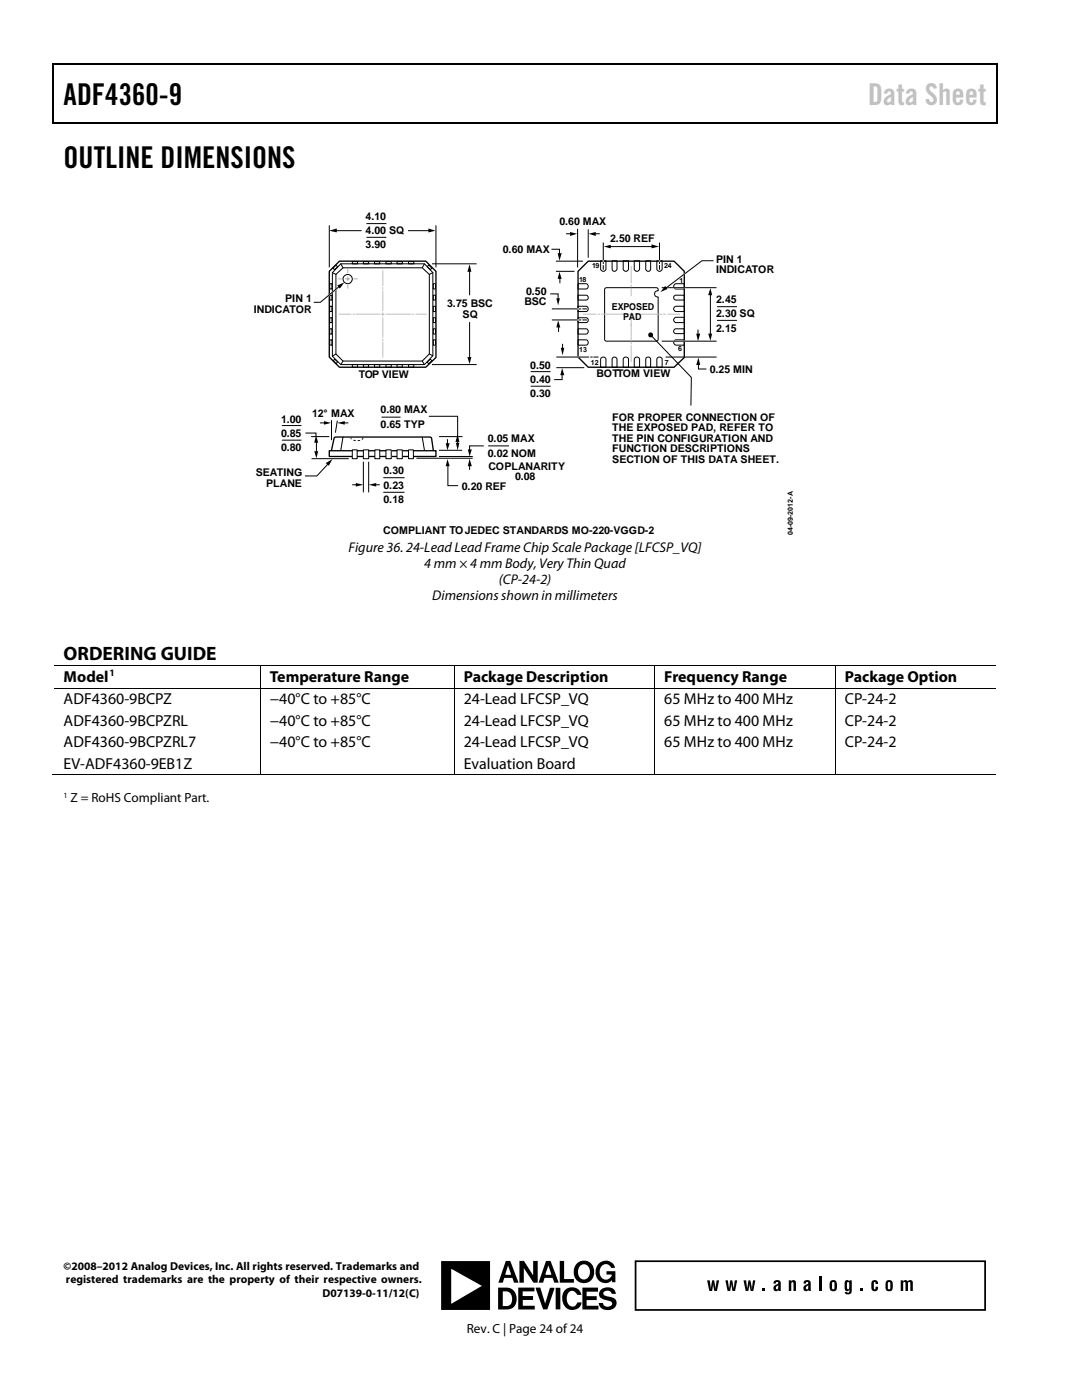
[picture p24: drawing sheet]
<svg xmlns="http://www.w3.org/2000/svg" width="216mm" height="279mm" viewBox="0 0 216 279" stroke-linecap="round" stroke-linejoin="round" font-family="sans-serif">
<defs><g id="words">
<g font-size="6">
<text x="12.7" y="21">ADF4360-9</text>
<text x="12.7" y="33.6">OUTLINE DIMENSIONS</text>
</g>
<text font-size="6" fill="#c1c1c1" x="173.2" y="21">Data Sheet</text>
<text font-size="3.9" x="12.7" y="131.7">ORDERING GUIDE</text>
<g font-size="3.2">
<text x="12.7" y="136">Model</text>
<text x="53.8" y="136">Temperature Range</text>
<text x="92.5" y="136">Package Description</text>
<text x="132.5" y="136">Frequency Range</text>
<text x="168.6" y="136">Package Option</text>
<text x="12.7" y="140.5">ADF4360-9BCPZ</text>
<text x="53.8" y="140.5">−40°C to +85°C</text>
<text x="92.5" y="140.5">24-Lead LFCSP_VQ</text>
<text x="132.5" y="140.5">65 MHz to 400 MHz</text>
<text x="168.6" y="140.5">CP-24-2</text>
<text x="12.7" y="144.8">ADF4360-9BCPZRL</text>
<text x="12.7" y="149.1">ADF4360-9BCPZRL7</text>
<text x="53.8" y="144.8">−40°C to +85°C</text>
<text x="53.9" y="149.1">−40°C to +85°C</text>
<text x="92.5" y="144.8">24-Lead LFCSP_VQ</text>
<text x="92.5" y="149.1">24-Lead LFCSP_VQ</text>
<text x="132.5" y="144.8">65 MHz to 400 MHz</text>
<text x="132.5" y="149.1">65 MHz to 400 MHz</text>
<text x="168.6" y="144.8">CP-24-2</text>
<text x="168.6" y="149.1">CP-24-2</text>
<text x="12.7" y="153.4">EV-ADF4360-9EB1Z</text>
<text x="92.5" y="153.4">Evaluation Board</text>
</g>
<g font-size="2.8">
<text x="69.6" y="110.2">Figure 36. 24-Lead Lead Frame Chip Scale Package [LFCSP_VQ]</text>
<text x="84.7" y="113.4">4 mm × 4 mm Body, Very Thin Quad</text>
<text x="86.3" y="119.7">Dimensions shown in millimeters</text>
<text x="99.5" y="116.5">(CP-24-2)</text>
</g>
<g font-size="2.6">
<text x="14.1" y="160.1">Z = RoHS Compliant Part.</text>
<text x="93.2" y="266">Rev. C | Page 24 of 24</text>
</g>
<g font-size="2.3">
<text x="12.7" y="253.5">©2008–2012 Analog Devices, Inc. All rights reserved. Trademarks and</text>
<text x="13.2" y="256.1">registered trademarks are the property of their respective owners.</text>
<text x="64.3" y="258.8">D07139-0-11/12(C)</text>
</g>
<g font-size="2.1">
<text x="73" y="43.9">4.10</text>
<text x="73" y="46.8">4.00 SQ</text>
<text x="111.6" y="44.9">0.60 MAX</text>
<text x="73" y="49.6">3.90</text>
<text x="100.3" y="50.4">0.60 MAX</text>
<text x="121.8" y="48.3">2.50 REF</text>
<text x="142.9" y="52.4">PIN 1</text>
<text x="105" y="58.9">0.50</text>
<text x="142.9" y="54.5">INDICATOR</text>
<text x="50.6" y="62.4">INDICATOR</text>
<text x="56.9" y="60.3">PIN 1</text>
<text x="89.2" y="61.3">3.75 BSC</text>
<text x="92.3" y="63.4">SQ</text>
<text x="104.6" y="61">BSC</text>
<text x="142.9" y="60.5">2.45</text>
<text x="142.9" y="63.3">2.30 SQ</text>
<text x="142.9" y="66.2">2.15</text>
<text x="71.6" y="75.4">TOP VIEW</text>
<text x="105.8" y="73.6">0.50</text>
<text x="105.8" y="76.4">0.40</text>
<text x="119" y="75.3">BOTTOM VIEW</text>
<text x="141.6" y="74.4">0.25 MIN</text>
<text x="62.3" y="83.2">12° MAX</text>
<text x="75.9" y="82.5">0.80 MAX</text>
<text x="105.8" y="79.2">0.30</text>
<text x="122.2" y="83.9">FOR PROPER CONNECTION OF</text>
<text x="56.1" y="84.3">1.00</text>
<text x="56.1" y="87.1">0.85</text>
<text x="56.1" y="90">0.80</text>
<text x="75.9" y="85.3">0.65 TYP</text>
<text x="97.3" y="88.3">0.05 MAX</text>
<text x="122.2" y="86">THE EXPOSED PAD, REFER TO</text>
<text x="122.2" y="88.2">THE PIN CONFIGURATION AND</text>
<text x="51" y="95">SEATING</text>
<text x="76.5" y="94.7">0.30</text>
<text x="97.3" y="91.1">0.02 NOM</text>
<text x="97.5" y="93.7">COPLANARITY</text>
<text x="102.8" y="95.9">0.08</text>
<text x="122.2" y="90.3">FUNCTION DESCRIPTIONS</text>
<text x="122.2" y="92.4">SECTION OF THIS DATA SHEET.</text>
<text x="53.1" y="97.1">PLANE</text>
<text x="76.5" y="97.5">0.23</text>
<text x="76.5" y="100.3">0.18</text>
<text x="92.2" y="97.8">0.20 REF</text>
<text x="76.5" y="106.6">COMPLIANT TOJEDEC STANDARDS MO-220-VGGD-2</text>
</g>
<g font-size="1.9">
<text x="122.1" y="61.8">EXPOSED</text>
<text x="124.3" y="63.8">PAD</text>
<text x="21.8" y="135">1</text>
</g>
<text font-size="1.6" x="12.7" y="159.2">1</text>
<g font-size="1.4">
<text x="118.2" y="53.5">19</text>
<text x="132.6" y="53.5">24</text>
<text x="115.6" y="56.4">18</text>
<text x="135.6" y="56.4">1</text>
<text x="115.5" y="70.2">13</text>
<text x="135.3" y="70.1">6</text>
<text x="117.9" y="72.8">12</text>
<text x="132.7" y="72.8">7</text>
<text x="158.2" y="106.7" transform="rotate(-90 158.2 106.7)">04-09-2012-A</text>
</g>
</g></defs>
<path d="M10.5 12.7h.3v1h-.3zM10.5 12.7h.3v.3h-.3zM133.3 12.7h.3v.3h-.3zM198.8 12.7h.2v1h-.2zM198.8 12.7h.2v.3h-.2zM10.5 24.4h.3v.3h-.3zM133.1 24.4h.2v.3h-.2zM198.8 24.4h.2v.3h-.2z" fill="#000"/>
<path d="M10.7 13.7v10.7M10.8 12.8h122.5M133.6 12.8h65.2M198.9 13.7v10.7M10.8 24.5h188" fill="none" stroke="#000" stroke-width=".25"/>
<g fill="none" stroke="#000" stroke-width=".2">
<path d="M65.7 45.1v8.2M87 45.1v8.2M105.9 74.2h4M105.9 77.1h4M143.1 61.2h4M143.1 63.9h4M56.3 87.8h3.8M56.3 84.9h3.8M62.1 87.1h3.6M62.2 91.5h7.4M66.1 84v3.7M67.3 84l-.4 2.3"/>
<path d="M76.1 83.3h3.8M76.5 95.3h4.2M76.5 98.2h4.2M83.1 91.5h11.2M87.6 87.1h4.7M87.7 91.1h6.5M87.7 89.9h4.4M97.4 89h4.2"/>
</g>
<path d="M65.7 90h21.3v1.1h-21.3z" fill="none" stroke="#000" stroke-width=".26"/>
<path d="M70.3 89.8h1v1.7h-1z" fill="#fff"/>
<path d="M70.3 89.8h1v1.7h-1z" fill="none" stroke="#000" stroke-width=".2"/>
<path d="M72.5 89.8h1.1v1.7h-1.1z" fill="#fff"/>
<path d="M72.5 89.8h1.1v1.7h-1.1z" fill="none" stroke="#000" stroke-width=".2"/>
<path d="M74.8 89.8h1v1.7h-1z" fill="#fff"/>
<path d="M74.8 89.8h1v1.7h-1z" fill="none" stroke="#000" stroke-width=".2"/>
<path d="M77 89.8h1.1v1.7h-1.1z" fill="#fff"/>
<path d="M77 89.8h1.1v1.7h-1.1z" fill="none" stroke="#000" stroke-width=".2"/>
<path d="M79.2 89.8h1.1v1.7h-1.1z" fill="#fff"/>
<path d="M79.2 89.8h1.1v1.7h-1.1z" fill="none" stroke="#000" stroke-width=".2"/>
<path d="M81.5 89.8h1v1.7h-1z" fill="#fff"/>
<g fill="none" stroke="#000" stroke-width=".2">
<path d="M65.8 58.9h.4v1h-.4zM65.8 56.6h.4v1.1h-.4zM66.3 54.4l.7 .4M66.4 53.5l.6-.6 .4 .4-.6 .5zM66.9 46h5.2M67 54.8l1.4-1.4h15.9l1.4 1.4v15.8l-1.4 1.5h-15.9l-1.4-1.5zM68 52.7l.4 .7M68 52.7h16.7l1.7 1.7v16.6l-1.7 1.8h-16.7l-1.7-1.7v-16.7zM70.3 52.2h1.1v.5h-1.1zM72.5 52.2h1.1v.5h-1.1zM74.7 52.2h1.1v.5h-1.1zM77 52.2h1.1v.5h-1.1z"/>
<path d="M79.2 52.2h1.1v.5h-1.1zM81.5 52.2h1.1v.5h-1.1zM81.5 46h4.3M84.7 52.7l-.4 .7M85.2 53.2l.4-.3 .6 .6-.4 .3zM86.2 52.7h8.9M86.4 54.4l-.7 .4M86.5 58.9h.4v1h-.4zM86.5 56.6h.4v1.1h-.4zM93.7 54v4.8M110 49.7h1.6v1.1M110.9 52.1h5.4"/>
<path d="M110.9 54.2h3.7M111.7 55.4v1.1M113 46.7h1M115.3 45.8v7.5M115.3 56.6h1.6a.54 .54 0 0 1 .5 .6 .54 .54 0 0 1-.5 .5h-1.6zM115.3 58.9l1.9 .1a.54 .54 0 0 1 0 .8l-1.9 .1zM117.4 45.9v5.4M118.6 46.7h1M119.8 52h1.1v1.7a.54 .54 0 0 1-.5 .5 .54 .54 0 0 1-.6-.5zM120.7 57.6l.3-.2h10l.3 .2v.4a.62 .62 0 0 0-.7 .6 .62 .62 0 0 0 .7 .7v8.4l-.2 .3-10.1 .1-.4-.4zM121.6 49.2h8.7M122.1 52h1v1.7a.49 .49 0 0 1-.5 .5 .49 .49 0 0 1-.5-.5z"/>
<path d="M124.4 52h1v1.7a.54 .54 0 0 1-.5 .5 .54 .54 0 0 1-.5-.5zM126.6 52h1v1.7a.54 .54 0 0 1-.5 .5 .54 .54 0 0 1-.5-.5zM128.9 52h.9v1.7l-.2 .4-.2 .1-.3-.1-.2-.4zM131.1 52h1v1.7a.54 .54 0 0 1-.5 .5 .54 .54 0 0 1-.5-.5zM134.5 59.1l.4-.2h1.6v1l-1.8-.1-.3-.4zM134.7 56.7l1.8-.1v1.1h-1.6a.54 .54 0 0 1-.5-.4 .54 .54 0 0 1 .3-.6zM141.8 58.6v8.2M65.8 67.8h.4v1.1h-.4zM65.8 65.6h.4v1.1h-.4zM65.8 63.4h.4v1h-.4zM65.8 61.1h.4v1.1h-.4zM66.5 72l.3-.3 .6 .5-.4 .4z"/>
<path d="M67 70.6l-.7 .5M68.4 72.1l-.4 .7M70.3 72.8h1.1v.5h-1.1zM72.5 72.8h1.1v.5h-1.1zM74.7 72.8h1.1v.5h-1.1zM77 72.8h1.1v.5h-1.1zM79.2 72.8h1.1v.5h-1.1zM81.5 72.8h1.1v.5h-1.1zM84.3 72.1l.4 .7M85.2 72.3l.6-.6 .4 .3-.6 .6zM85.7 70.6l.7 .4M86.2 72.8h8.9"/>
<path d="M86.5 67.8h.4v1.1h-.4zM86.5 65.6h.4v1.1h-.4zM86.5 63.4h.4v1h-.4zM86.5 61.1h.4v1.1h-.4zM93.7 64.4v7.1M115.3 63.4l1.9 .1a.51 .51 0 0 1 .2 .5 .51 .51 0 0 1-.5 .4h-1.6zM115.3 65.6h1.6a.54 .54 0 0 1 .5 .5 .54 .54 0 0 1-.5 .6h-1.6zM115.3 67.8h1.6a.54 .54 0 0 1 .5 .6 .54 .54 0 0 1-.5 .5h-1.6zM115.3 61.1h1.6a.54 .54 0 0 1 .5 .5 .54 .54 0 0 1-.5 .6h-1.6zM119.9 71.5a.56 .56 0 0 1 .6-.2 .56 .56 0 0 1 .4 .4v1.6h-1.1zM122.2 71.5a.51 .51 0 0 1 .5-.2 .51 .51 0 0 1 .4 .4v1.6h-1zM124.4 71.5a.56 .56 0 0 1 .6-.2 .56 .56 0 0 1 .4 .4v1.6h-1z"/>
<path d="M126.6 71.5a.56 .56 0 0 1 .6-.2 .56 .56 0 0 1 .4 .4v1.6h-1zM128.9 71.5a.54 .54 0 0 1 .9 0v1.8h-.9zM131.1 71.5a.56 .56 0 0 1 .6-.2 .56 .56 0 0 1 .4 .4v1.6h-1zM134.7 67.9l1.8-.1v1.1h-1.6a.54 .54 0 0 1-.5-.4 .54 .54 0 0 1 .3-.6zM134.7 61.2l1.8-.1v1.1h-1.6a.54 .54 0 0 1-.5-.4 .54 .54 0 0 1 .3-.6zM134.7 63.4l1.8-.1v1.1h-1.6a.54 .54 0 0 1-.5-.4 .54 .54 0 0 1 .3-.6zM134.7 65.7l1.8-.1v1l-1.8-.1-.3-.4zM60.9 86.4h2.2v.7M63.1 88.1v2.2M63.9 84.4h1M65.5 92.5l-2.3 2.5h-2.4M68.5 84.4h.9"/>
<path d="M70.4 96.7h.9M72.5 92.2v6M73.6 92.2v6M74.8 96.7h.9M81.5 89.8h1v1.7h-1zM85.6 83.1h5.7v3.9M89.3 87.8v.9M89.4 92.8v4.1h2M91.3 87.9v.7M93.7 92.8v.9M96.5 89h-2.8v1"/>
</g>
<g fill="#000">
<path d="M65.7 46l1.5-.4v.8zM85.5 45.6l1.4 .4-1.4 .4zM93.7 52.7l.4 1.5h-.8zM111.3 50.5h.8l-.5 1.5zM111.6 54.2l.5 1.5h-.8zM113.8 46.3l1.4 .4-1.4 .4zM117.5 46.7l1.4-.4v.8zM120.5 49.2l1.4-.3v.7zM130 48.8l1.5 .4-1.5 .4zM141.8 57.5l.3 1.4h-.8zM93.3 71.3h.8l-.4 1.4zM141.3 66.6h.8l-.3 1.4z"/>
<path d="M62.7 90h.8l-.4 1.5zM63.1 86.9l.4 1.5h-.8zM64.6 84l1.5 .4-1.5 .4zM65 92.4l1.3-.8-.7 1.4zM67.3 84.4l1.5-.4v.8zM71 96.4l1.5 .3-1.5 .4zM73.6 96.7l1.5-.3v.7zM88.9 88.5h.8l-.4 1.4zM89.3 91.6l.4 1.4h-.8zM91 88.4h.7l-.4 1.5zM91.3 86.7l.4 1.5h-.8zM93.3 89.7h.8l-.4 1.4z"/>
<path d="M93.7 91.5l.4 1.5h-.8z"/>
<path d="M71.4 87.9l.5-.1-.1 .2h-.4zM70.5 87.8l.5 .1h-.4zM72.3 87.4h.2v.2l-.3 .2zM70 87.4l.2 .2-.2 .1z"/>
</g>
<path d="M65.7 54.2l2-2.1h17.3l2 2.1v17.1l-2 2h-17.3l-2-2zM115.3 54.2l2.1-2.1h17.1l2 2.1v17.1l-2 2h-17.1l-2.1-2zM66.1 89.9l.6-2.5 .3-.2h18.8l.3 .2 .4 2.5" fill="none" stroke="#000" stroke-width=".26"/>
<path d="M83.5 53.1h.8M83.5 71.3h.8" fill="none" stroke="#fff" stroke-width=".26"/>
<circle cx="69.4" cy="55.7" r=".92" fill="#fff"/>
<g fill="none" stroke="#000" stroke-width=".2">
<path d="M67.8 57.1l-3.9 3.2h-1.3M73.1 47.4h4M73.1 44.6h4M109.8 58.7h1.6v1.1M120.4 48.5v3.4M120.4 52.3v.3M120.4 53v.7M131.6 48.5v3.4M131.6 52.3v.3M131.6 53v.7M132 57.4h11M142.4 52h-2.3l-7.4 5.6"/>
<path d="M110.2 63.9h5M110.2 61.6h5M111.1 73.4h5.4M111.1 71.3h6.4M111.5 65.1v1.1M112.2 74.6v1.2h-1.6M112.3 68.6v1.1M115.6 63.9h.3M115.6 61.6h.3M116.3 63.9h.7M116.3 61.6h.7M117.9 71.3h.3"/>
<path d="M118.5 71.3h.8M129.8 66.9l8.2 8.4-.1 5.6M132 68.1h11M132.8 71.3h10.2M139.3 65.8v1.1M139.4 72.6v1h1.6M68.4 87.2l-.4 2.7M84.3 87.2l.4 2.7M10.8 132.8h41.1M10.8 137.3h41.1M51.9 132.9v4.3M51.9 137.4v17.2"/>
<path d="M52 132.8h38.6M52 137.3h38.6M90.6 132.9v4.3M90.6 137.4v17.2M90.7 132.8h39.9M90.7 137.3h39.9M130.6 132.9v4.3M130.6 137.4v17.2M130.7 132.8h35.9M130.7 137.3h35.9M166.7 132.9v4.3M166.7 137.4v17.2"/>
<path d="M166.8 132.8h32M166.8 137.3h32M10.5 154.7h41.4M52 154.7h38.6M90.7 154.7h39.9M130.7 154.7h35.9M166.8 154.7h32"/>
<circle cx="69.4" cy="55.7" r=".92"/>
</g>
<path d="M67.5 55.7h.7M68.9 55.7h1M69.4 53.7v.8M69.4 55.2v.9M69.4 56.8v.8M70.6 55.7h.8" fill="none" stroke="#a7a9ac" stroke-width=".2"/>
<path d="M67.5 57.4l-2.4 2M120.4 52v.4M131.6 52v.4M134.1 57.4h2.7M137.6 53.9l-4.7 3.5M114.8 63.9h.7M114.8 61.6h.7M115.2 71.3h.2M133.5 68.1h3.3M135.7 71.3h.6" fill="none" stroke="#fff" stroke-width=".26"/>
<g fill="#000">
<path d="M67.3 57l1.4-.6-.9 1.2zM111 59.5h.7l-.3 1.4zM132.7 57.1l.5 .6-1.4 .6zM111.4 63.9l.4 1.5h-.8zM111.9 69.4h.7l-.3 1.5zM112.2 73.5l.4 1.4h-.8zM138.9 66.6h.8l-.4 1.5zM139.4 71.3l.3 1.5h-.8zM51.9 132.7h.1v.2h-.1zM51.9 137.2h.1v.2h-.1zM90.6 132.7h.1v.2h-.1zM90.6 137.2h.1v.2h-.1z"/>
<path d="M130.6 132.7h.1v.2h-.1zM130.6 137.2h.1v.2h-.1zM166.6 132.7h.2v.2h-.2zM166.6 137.2h.2v.2h-.2zM51.9 154.6h.1v.1h-.1zM90.6 154.6h.1v.1h-.1zM130.6 154.6h.1v.1h-.1zM166.6 154.6h.2v.1h-.2zM141.1 255.5h.5l.2 1.8 .3-1.8h.4l.3 1.8 .2-1.8h.5l-.4 2.1h-.6l-.2-1.4-.2 1.4h-.6zM144.7 255.5h.5l.3 1.8 .2-1.8h.4l.3 1.8 .2-1.8h.5l-.4 2.1h-.6l-.2-1.4-.2 1.4h-.5zM148.4 255.5h.5l.2 1.8 .2-1.8h.4l.3 1.8 .3-1.8h.4l-.4 2.1h-.5l-.2-1.4-.3 1.4h-.5zM152.2 257.1h.5v.5h-.5z"/>
<path d="M157.4 255.5h.5v.3a.49 .49 0 0 1 .4-.3 .49 .49 0 0 1 .5 .2v1.9h-.5v-1.6l-.2-.1-.2 .2v1.5h-.5zM163.4 254.8h.5v2.8h-.5zM171.7 257.1h.5v.5h-.5zM174.1 255.6a.69 .69 0 0 1 .8-.1 .69 .69 0 0 1 .3 .7h-.5v-.3h-.3v1.4h.2l.1-.5h.5a.69 .69 0 0 1-.6 .9 .69 .69 0 0 1-.7-.8v-1zM179.7 255.5h.5v.3l.3-.3h.4l.2 .3a.54 .54 0 0 1 .6-.3 .54 .54 0 0 1 .4 .4v1.7h-.5v-1.6l-.2-.2-.2 .2v1.6h-.5v-1.6l-.2-.2-.3 .2v1.6h-.5z"/>
<path d="M103.6 251.6h.9l1.9 2.9v-2.9h.9v4.4h-.9l-1.9-2.9v2.9h-.9zM111.7 251.6h.9v3.7h1.9v.7h-2.8zM109 251.6h.9l1.6 4.4h-.9l-.3-1h-1.6l-.3 1h-.9zM100.9 251.6h.9l1.7 4.4h-.9l-.4-1h-1.6l-.3 1h-.9zM115.2 252a2.12 2.12 0 0 1 2.6 0 2.12 2.12 0 0 1 .7 2.5 2.09 2.09 0 0 1-2.7 1.5 2.09 2.09 0 0 1-1.2-2.8zM119.6 252.1a1.87 1.87 0 0 1 3.1 .9h-.7a1.15 1.15 0 0 0-1.2-.7 1.15 1.15 0 0 0-1.1 1 1.37 1.37 0 0 0 .3 1.7 1.37 1.37 0 0 0 1.8 0l.3-.6h-1.1v-.7h1.8v2.2h-.7v-.4a1.93 1.93 0 0 1-2.2 .4 1.93 1.93 0 0 1-1.1-2.1l.4-1.2zM88 251.7h9.8v9.7h-9.8zM106.9 257h.9l1 3.2 .9-3.2h.9l-1.4 4.3h-.8zM116.2 257h3.1v.8h-2.2v.9h2v.8h-2v1.1h2.3v.7h-3.2zM103.4 257h3.2v.7h-2.3v1h2.1v.7h-2.1v1.2h2.4v.7h-3.3zM99.4 257h1.7a2.24 2.24 0 0 1 2 1.9 2.24 2.24 0 0 1-1.4 2.4h-2.3zM110.9 257h.9v4.3h-.9zM112.8 257.4a1.93 1.93 0 0 1 3.2 1h-.8l-.2-.2a.99 .99 0 0 0-1.1-.6 .99 .99 0 0 0-.8 1 1.69 1.69 0 0 0 1.2 2.2 1.11 1.11 0 0 0 .9-.9h.9a1.92 1.92 0 0 1-2 1.6 1.92 1.92 0 0 1-1.8-1.6 2.5 2.5 0 0 1 .5-2.5zM120 257.3a1.73 1.73 0 0 1 2.9 .9h-.8a.91 .91 0 0 0-.8-.6 .91 .91 0 0 0-.9 .5 1.11 1.11 0 0 0 1.2 .7 1.3 1.3 0 0 1 1.5 1.2 1.3 1.3 0 0 1-1.2 1.4 1.7 1.7 0 0 1-2.4-1.4h.8a.96 .96 0 0 0 .9 .8 .96 .96 0 0 0 1-.6 1.05 1.05 0 0 0-1.3-.7 1.21 1.21 0 0 1-1.3-.8 1.21 1.21 0 0 1 .4-1.4zM109.4 252.5l-.5 1.9h1.1zM101.4 252.5l-.6 1.9h1.2zM115.6 252.8a1.61 1.61 0 0 0 .9 2.6 1.56 1.56 0 0 0 1.2-1.6 1.56 1.56 0 0 0-1.2-1.5l-.5 .1zM90 253.2v7l6.2-3.6zM100.3 257.7v2.9a1.32 1.32 0 0 0 1.9-1 1.51 1.51 0 0 0-1.9-1.9z"/>
<path d="M154.5 255.7a.74 .74 0 0 1 .8-.3 .74 .74 0 0 1 .5 .7v1.5h-.4l-.1-.2a.57 .57 0 0 1-.8 .2 .57 .57 0 0 1-.1-.8l.9-.7-.2-.3-.2 .1-.1 .3h-.5zM154.9 256.8l-.1 .4 .2 .1 .2-.1 .1-.7z"/>
<path d="M160.5 255.7a.73 .73 0 0 1 .8-.3 .73 .73 0 0 1 .5 .7v1.5h-.4l-.1-.2a.6 .6 0 0 1-.9 .1 .6 .6 0 0 1 .1-.9l.8-.5-.2-.3-.2 .1-.1 .3h-.5zM160.9 256.8l-.1 .4 .2 .1 .2-.1 .1-.7z"/>
<path d="M165.7 255.7a.75 .75 0 0 1 .9-.2 .75 .75 0 0 1 .4 .8 1.05 1.05 0 0 1-.7 1.4l-.4-.1a1.96 1.96 0 0 1-.2-1.9zM166.1 255.9l-.1 1.3 .3 .1 .2-.1v-1.1l-.1-.2z"/>
<path d="M168.7 255.6l.1-.1a.47 .47 0 0 1 .7 .3v-.3h.5l-.1 2.4a.73 .73 0 0 1-.7 .4 .73 .73 0 0 1-.6-.4h.8l.1-.5a.53 .53 0 0 1-.7 .2 .53 .53 0 0 1-.3-.6zM169.1 255.9l-.1 1 .2 .4 .2-.2 .1-1-.1-.2z"/>
<path d="M176.8 255.7a.74 .74 0 0 1 .9-.2 .74 .74 0 0 1 .4 .8 1.06 1.06 0 0 1-.7 1.4l-.4-.1a1.54 1.54 0 0 1-.3-1.7zM177.2 255.9v1.3l.2 .1 .2-.1v-1.1v-.2z"/>
<circle cx="129.8" cy="66.8" r=".49"/>
</g>
<g fill="none" stroke="#bcbec0" stroke-width=".2">
<path d="M76.4 54.1v2.9M76.4 58v4M76.4 57.4v.3M125.9 53.2v3.2M125.9 56.9v.3M125.9 57.6v1.4M67.7 62.7h2.3M70.5 62.7h.2M71.1 62.7h4.7M76.1 62.7h.6M76.4 63.4v3.9M76.4 68.4v2.9"/>
<path d="M76.4 67.7v.3M76.4 62.4v.6M77.1 62.7h4.9M82.3 62.7h.3M83 62.7h2M116.4 62.7h2.6M119.4 62.7h.3M120.1 62.7h5.1M125.7 62.7h.6M125.9 60.5v.3M125.9 63.5v4.3M125.9 68.3v.3"/>
<path d="M125.9 69v3.1M125.9 62.4v.7M126.7 62.7h5.4M132.5 62.7h.2M133.3 62.7h2.3"/>
</g>
<path d="M126.8 251.7h69.8v9.7h-69.8z" fill="none" stroke="#000" stroke-width=".35"/>
<use href="#words"/>
</svg>
